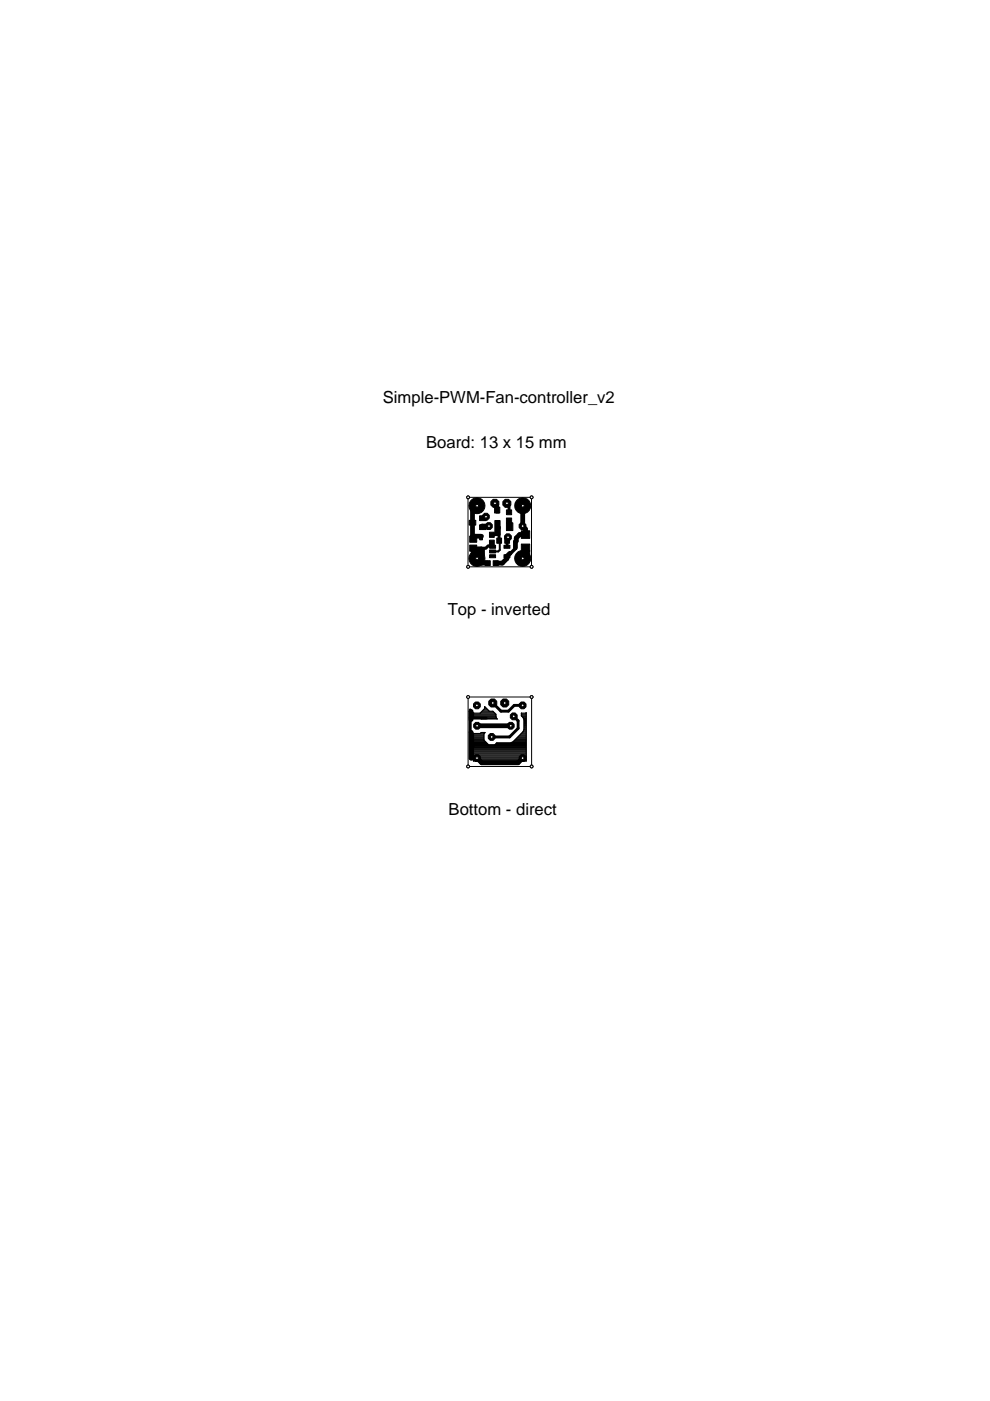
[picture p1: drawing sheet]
<svg xmlns="http://www.w3.org/2000/svg" width="210mm" height="297mm" viewBox="0 0 210 297" stroke-linecap="round" stroke-linejoin="round" font-family="sans-serif">
<defs><g id="words">
<g font-size="3.5">
<text x="81.2" y="85.4">Simple-PWM-Fan-controller_v2</text>
<text x="90.3" y="94.9">Board: 13 x 15 mm</text>
<text x="94.9" y="130.4">Top - inverted</text>
<text x="95.1" y="172.8">Bottom - direct</text>
</g>
</g></defs>
<g fill="#000" stroke="#000" stroke-width=".21">
<path d="M99.5 110.3h1.4v1h-1.4zM99.6 115.6h1.5v1.3h-1.5zM99.6 113.7h1.5v1.3h-1.5zM100.5 118.1h1.3v.6h-1.3zM100.5 106.9h1.3v.6h-1.3zM101.7 113.9h.6v.6h-.6zM101.7 116.1h.6v.6h-.6zM101.6 116.4h1.1v1.4h-1.1zM101.7 111.3h1.4v1h-1.4zM101.7 109.4h1.4v1h-1.4zM102.8 118.9h1.1v1h-1.1zM103.8 112.8h1v1.1h-1z"/>
<path d="M103.8 114.5h1v1.1h-1zM103.8 116.6h1.3v.6h-1.3zM103.8 115.6h1.3v.6h-1.3zM103.8 117.6h1.3v.7h-1.3zM104.6 118.9h1.1v1h-1.1zM105.2 110.4h.6v.5h-.6zM105.2 108.2h.6v.5h-.6zM104.9 107.5h1.1v1.3h-1.1zM104.9 110.4h1.1v2.8h-1.1zM105.4 111.6h.6v.6h-.6zM105.3 114.1h1v1.1h-1zM107 114.1h1v1.1h-1z"/>
<path d="M106.8 115.6h1.3v.6h-1.3zM106.8 117.6h1.3v.7h-1.3zM107.6 111.6h.6v.6h-.6zM107.4 109.8h1.1v1h-1.1zM107.4 108.1h1.1v1h-1.1zM107.4 110.8h1.3v1.7h-1.3zM110.2 118.1h1.2v.6h-1.2zM110.2 106.9h1.3v.6h-1.3zM111.5 116.7h.8v1.1h-.8zM110.5 112.5h1.8v1.6h-1.8zM110.5 115.4h1.8v1.6h-1.8z"/>
<circle cx="104.9" cy="106.7" r=".92"/>
</g>
<g fill="#000" stroke="#000" stroke-width=".21">
<circle cx="101.1" cy="107.2" r="1.7"/>
<circle cx="101.1" cy="118.4" r="1.7"/>
<circle cx="110.8" cy="118.4" r="1.7"/>
<circle cx="110.8" cy="107.2" r="1.7"/>
</g>
<path d="M102.1 113.7l-.1 .5M103 109.6l-.3 .3h-.3M104.3 115.8l.1 .1M104.3 115.1v.7M104.3 115.8h-.8l-.5 .4h-1v.2M104.9 106.7l.6 .6v1.2M105.5 110.7v1.2h.3v2.7M105.8 113.4h-1.5M107.5 106.7l.4 .5v1.4M107.7 113.9l-.2 2M107.9 110.3v1.6" fill="none" stroke="#000" stroke-width=".61"/>
<path d="M100.3 116.2v2.2h.8l1 1h1.3M100.3 116.4h1.7M101.1 107.2l-.9 1v6.1h.1v-.6h-.1h1.9M103.7 111.5h-1.5l.2 .3M108.1 117.3l-.6 .6v.5l-1 1h-1.4M110.8 107.2v4.3l.6 .7v1.1h-1.2l-.7 .8-.2 2M111.4 116.2v1.6l-.6 .6" fill="none" stroke="#000" stroke-width="1"/>
<path d="M102.4 111.7v.1M105.8 114.6l.2 .3v1.7l-.4 .3h-1.2" fill="none" stroke="#000" stroke-width=".42"/>
<path d="M109.3 116.1v.2l-1.2 1" fill="none" stroke="#000" stroke-width=".72"/>
<circle cx="104.9" cy="106.7" r=".3" fill="#fff" stroke="#000" stroke-width=".21"/>
<circle cx="107.5" cy="106.7" r=".92" fill="#000" stroke="#000" stroke-width=".21"/>
<circle cx="107.5" cy="106.7" r=".3" fill="#fff" stroke="#000" stroke-width=".21"/>
<circle cx="110.8" cy="118.4" r=".78" fill="#000" stroke="#000" stroke-width=".21"/>
<circle cx="110.8" cy="118.4" r=".3" fill="#fff" stroke="#000" stroke-width=".21"/>
<circle cx="101.1" cy="118.4" r=".78" fill="#000" stroke="#000" stroke-width=".21"/>
<circle cx="101.2" cy="118.4" r=".3" fill="#fff" stroke="#000" stroke-width=".21"/>
<circle cx="101.1" cy="107.2" r=".78" fill="#000" stroke="#000" stroke-width=".21"/>
<circle cx="101.2" cy="107.2" r=".3" fill="#fff" stroke="#000" stroke-width=".21"/>
<circle cx="107.7" cy="113.9" r=".78" fill="#000" stroke="#000" stroke-width=".21"/>
<circle cx="107.7" cy="113.9" r=".3" fill="#fff" stroke="#000" stroke-width=".21"/>
<circle cx="103" cy="109.6" r=".78" fill="#000" stroke="#000" stroke-width=".21"/>
<circle cx="103" cy="109.6" r=".3" fill="#fff" stroke="#000" stroke-width=".21"/>
<circle cx="103.7" cy="111.5" r=".78" fill="#000" stroke="#000" stroke-width=".21"/>
<circle cx="103.7" cy="111.5" r=".3" fill="#fff" stroke="#000" stroke-width=".21"/>
<circle cx="110.8" cy="111.5" r=".78" fill="#000" stroke="#000" stroke-width=".21"/>
<circle cx="110.8" cy="111.5" r=".3" fill="#fff" stroke="#000" stroke-width=".21"/>
<circle cx="110.8" cy="107.2" r=".78" fill="#000" stroke="#000" stroke-width=".21"/>
<circle cx="110.8" cy="107.2" r=".3" fill="#fff" stroke="#000" stroke-width=".21"/>
<g fill="none" stroke="#000" stroke-width=".21">
<path d="M99.2 105.4h13.5v14.8h-13.5z"/>
<circle cx="112.7" cy="120.2" r=".3"/>
</g>
<circle cx="112.7" cy="120.2" r=".3" fill="#fff" stroke="#000" stroke-width=".21"/>
<circle cx="112.7" cy="105.4" r=".3" fill="none" stroke="#000" stroke-width=".21"/>
<circle cx="112.7" cy="105.4" r=".3" fill="#fff" stroke="#000" stroke-width=".21"/>
<circle cx="99.3" cy="105.4" r=".3" fill="none" stroke="#000" stroke-width=".21"/>
<circle cx="99.3" cy="105.4" r=".3" fill="#fff" stroke="#000" stroke-width=".21"/>
<circle cx="99.3" cy="120.2" r=".3" fill="none" stroke="#000" stroke-width=".21"/>
<circle cx="99.3" cy="120.2" r=".3" fill="#fff" stroke="#000" stroke-width=".21"/>
<path d="M99.9 155.3v5.4h1.2l1 1h7.7l1-1M99.9 150.8v1.8M101.2 153.9h7.1" fill="none" stroke="#000" stroke-width="1"/>
<g fill="none" stroke="#000" stroke-width=".25">
<path d="M100.4 151.2h1.4l1-1v-.4l.9 1h.8l.6 .6M100.4 151.2v1.1l1.4-.1 .2 .2h3.4l-.3-.5v-.5M100.4 155.4l1.4 .1 .2-.2h.8l-.2 .3v1.3l1 1h1.3l.4-.4h3l.5-.2 2.1-2.2 .2-.4v-2.1l-.5-.8v-.6l1-.1v10.3h-11.2zM100.4 159.8h11.2M100.4 159.6h11.2M100.4 159.4h11.2M100.4 159.2h11.2M100.4 159h11.2M100.4 158.7h11.2M100.4 158.5h11.2M100.4 158.3h11.2M100.4 158.1h11.2"/>
<path d="M100.4 157.9h3.1M100.4 157.6h2.9M100.4 157.4h2.7M100.4 157.2h2.4M100.4 157h2.2M100.4 156.8h2.2M100.4 156.5h2.2M100.4 156.3h2.2M100.4 156.1h2.2M100.4 155.9h2.2M100.4 155.6h2.2M100.4 152.1h4.8"/>
<path d="M100.4 151.9h4.7M100.4 151.6h4.7M100.4 151.4h4.7M100.4 151.2h.1M101.8 151.2h3.1M101.9 152.3h3.4M101.9 155.4h.8M102 151h2.6M102.3 150.8h1.4M102.5 150.5h1M102.7 150.3h.5M102.8 150.1h.2"/>
<path d="M102.8 149.9h.1M105 157.9h6.6M105.2 157.6h6.4M108.5 157.4h3.1M108.9 157.2h2.7M109.1 157h2.5M109.3 156.8h2.3M109.5 156.5h2.1M109.7 156.3h1.9M110 156.1h1.6M110.2 155.9h1.4M110.4 155.6h1.2"/>
<path d="M110.6 151.2h.1M110.6 151.6h1M110.6 151.4h1M110.6 155.4h1M110.6 151.9h1M110.8 155.2h.8M110.9 152.1h.7M111 155h.6M111 152.3h.6M111.1 154.7h.5M111.1 152.5h.5M111.1 154.5h.5"/>
<path d="M111.1 154.3h.5M111.1 154.1h.5M111.1 153.9h.5M111.1 153.6h.5M111.1 153.4h.5M111.1 153.2h.5M111.1 153h.5M111.1 152.8h.5M111.5 151.2h.1M100.4 161.2h11.2M100.4 161h11.2M100.4 160.7h11.2"/>
<path d="M100.4 160.5h11.2M100.4 160.3h11.2M100.4 160.1h11.2"/>
</g>
<path d="M99.7 150.5v4.8h.2M99.7 150.8h.2M99.9 152.2h3.2M104.5 149l1.7 1.8h1.6l1.2-1.2h1.8M108.9 151.9l1 .9v1.6l-1.9 1.8h-3.8M101.1 160.8h.1M101.1 160.7v.1" fill="none" stroke="#000" stroke-width=".61"/>
<circle cx="107" cy="149" r=".92" fill="#000" stroke="#000" stroke-width=".21"/>
<circle cx="107" cy="149" r=".3" fill="#fff" stroke="#000" stroke-width=".21"/>
<circle cx="104.5" cy="149" r=".92" fill="#000" stroke="#000" stroke-width=".21"/>
<circle cx="104.5" cy="149" r=".3" fill="#fff" stroke="#000" stroke-width=".21"/>
<circle cx="101.1" cy="160.7" r=".78" fill="#000" stroke="#000" stroke-width=".21"/>
<circle cx="101.1" cy="160.7" r=".3" fill="#fff" stroke="#000" stroke-width=".21"/>
<circle cx="110.8" cy="160.7" r=".78" fill="#000" stroke="#000" stroke-width=".21"/>
<circle cx="110.8" cy="160.7" r=".3" fill="#fff" stroke="#000" stroke-width=".21"/>
<circle cx="110.8" cy="149.6" r=".78" fill="#000" stroke="#000" stroke-width=".21"/>
<circle cx="110.8" cy="149.6" r=".3" fill="#fff" stroke="#000" stroke-width=".21"/>
<circle cx="104.2" cy="156.2" r=".78" fill="#000" stroke="#000" stroke-width=".21"/>
<circle cx="104.2" cy="156.2" r=".3" fill="#fff" stroke="#000" stroke-width=".21"/>
<circle cx="108.9" cy="151.9" r=".78" fill="#000" stroke="#000" stroke-width=".21"/>
<circle cx="108.9" cy="151.9" r=".3" fill="#fff" stroke="#000" stroke-width=".21"/>
<circle cx="108.3" cy="153.9" r=".78" fill="#000" stroke="#000" stroke-width=".21"/>
<circle cx="108.3" cy="153.9" r=".3" fill="#fff" stroke="#000" stroke-width=".21"/>
<circle cx="101.2" cy="153.9" r=".78" fill="#000" stroke="#000" stroke-width=".21"/>
<circle cx="101.2" cy="153.9" r=".3" fill="#fff" stroke="#000" stroke-width=".21"/>
<circle cx="101.1" cy="149.6" r=".78" fill="#000" stroke="#000" stroke-width=".21"/>
<circle cx="101.1" cy="149.6" r=".3" fill="#fff" stroke="#000" stroke-width=".21"/>
<g fill="none" stroke="#000" stroke-width=".21">
<path d="M99.3 147.8h13.4v14.7h-13.4z"/>
<circle cx="99.3" cy="162.5" r=".3"/>
</g>
<circle cx="99.3" cy="162.5" r=".3" fill="#fff" stroke="#000" stroke-width=".21"/>
<circle cx="99.3" cy="147.8" r=".3" fill="none" stroke="#000" stroke-width=".21"/>
<circle cx="99.3" cy="147.8" r=".3" fill="#fff" stroke="#000" stroke-width=".21"/>
<circle cx="112.7" cy="147.8" r=".3" fill="none" stroke="#000" stroke-width=".21"/>
<circle cx="112.7" cy="147.8" r=".3" fill="#fff" stroke="#000" stroke-width=".21"/>
<circle cx="112.7" cy="162.5" r=".3" fill="none" stroke="#000" stroke-width=".21"/>
<circle cx="112.7" cy="162.5" r=".3" fill="#fff" stroke="#000" stroke-width=".21"/>
<use href="#words"/>
</svg>
